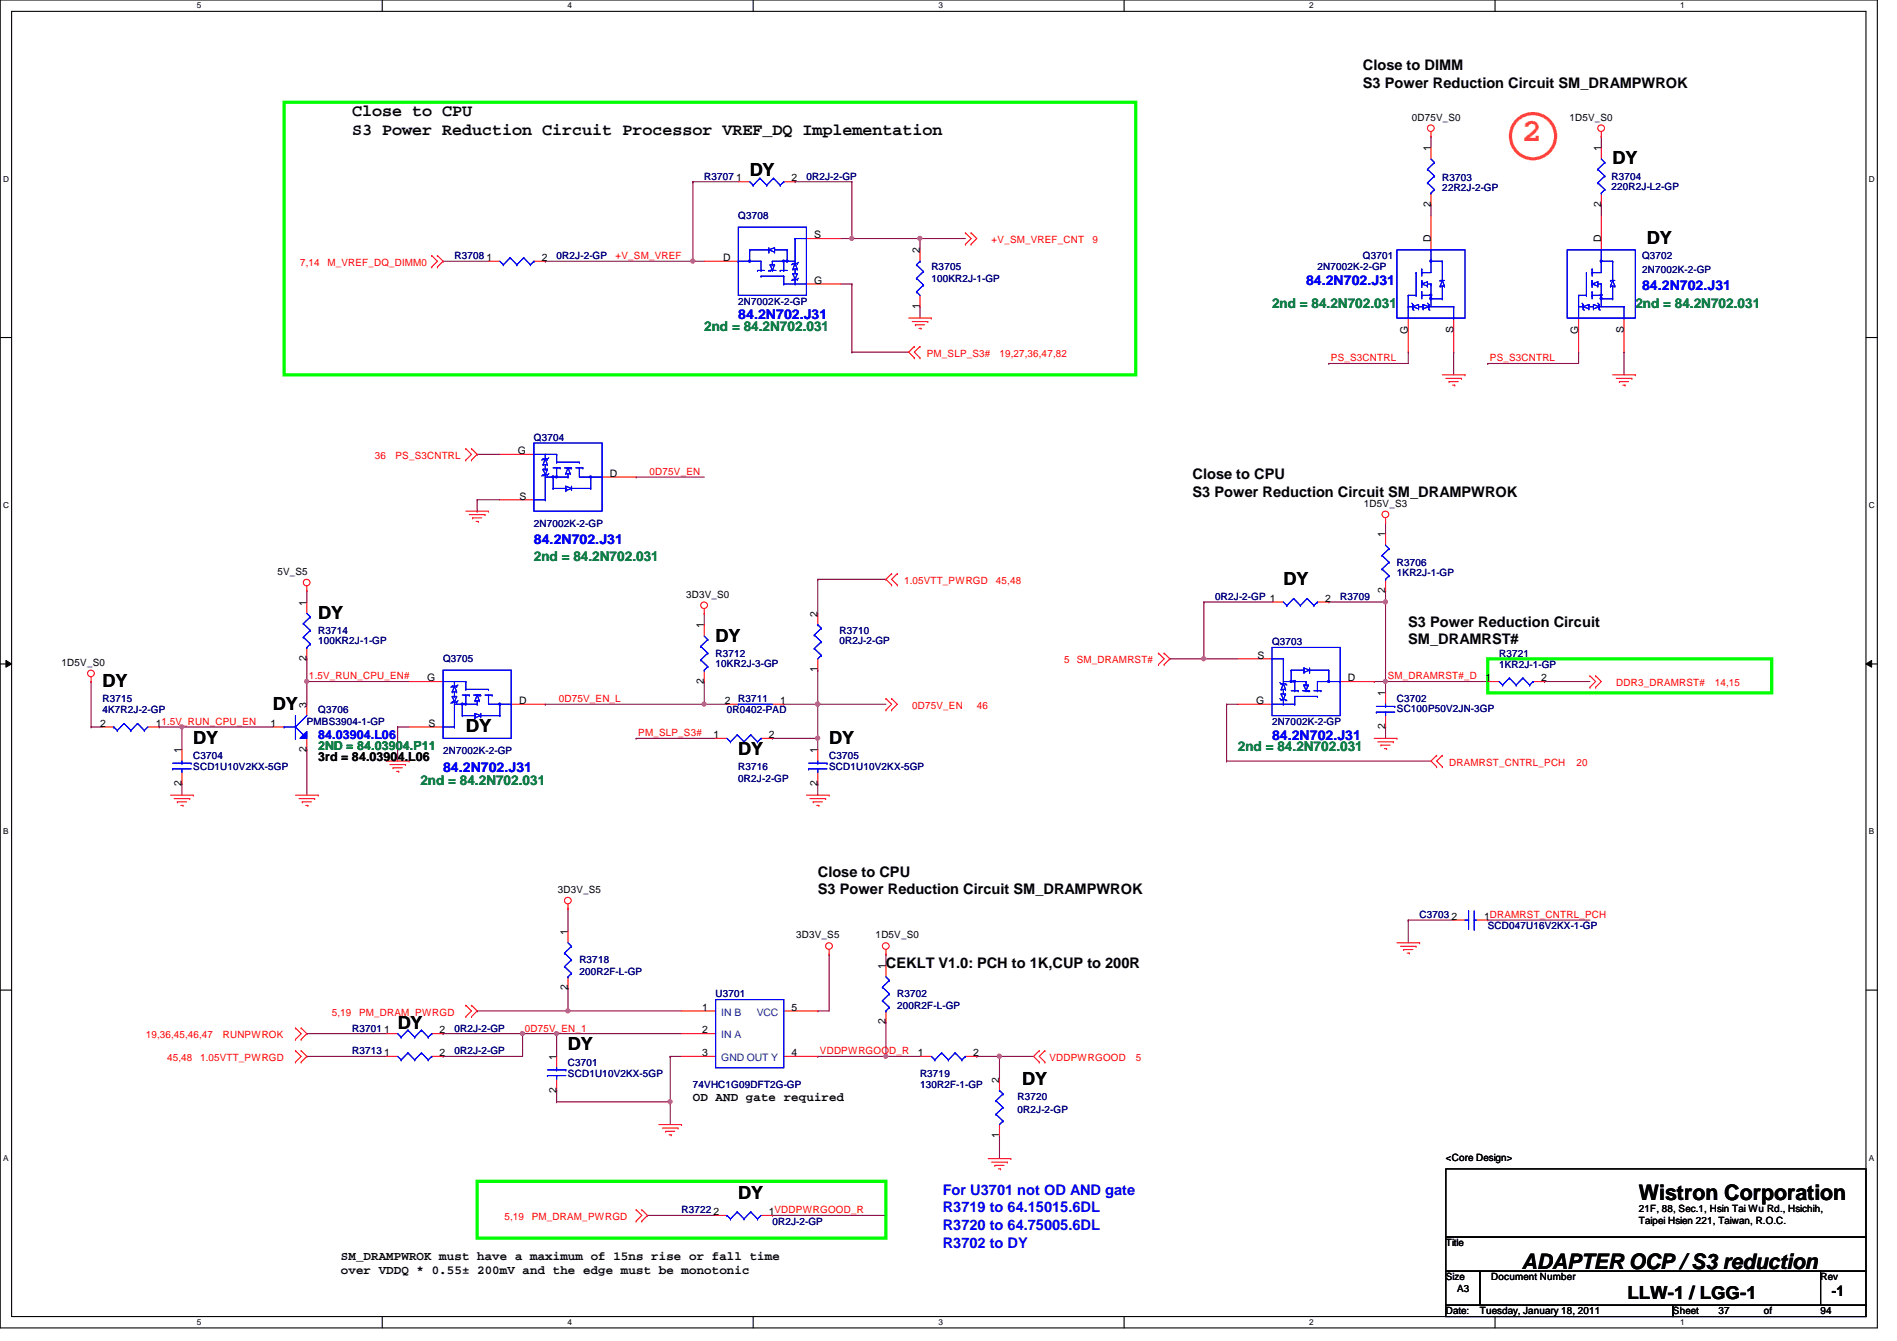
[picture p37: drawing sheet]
<svg xmlns="http://www.w3.org/2000/svg" width="297mm" height="210mm" viewBox="0 0 297 210" stroke-linecap="round" stroke-linejoin="round" font-family="sans-serif">
<defs><g id="words">
<text font-size="5.1" fill="#ff8000" x="238.3" y="22.1">2</text>
<g font-size="3.3">
<text x="256.6" y="187.9">Wistron Corporation</text>
<text x="238.3" y="198.6">ADAPTER OCP / S3 reduction</text>
</g>
<g font-size="2.8">
<text x="117.4" y="27.5">DY</text>
<text x="252.5" y="25.7">DY</text>
<text x="257.8" y="38.2">DY</text>
<text x="201" y="91.5">DY</text>
<text x="49.8" y="96.9">DY</text>
<text x="112.1" y="100.4">DY</text>
<text x="16" y="107.5">DY</text>
<text x="42.7" y="111.1">DY</text>
<text x="30.3" y="116.4">DY</text>
<text x="72.9" y="114.6">DY</text>
<text x="115.6" y="118.2">DY</text>
<text x="129.8" y="116.4">DY</text>
<text x="62.3" y="161">DY</text>
<text x="88.9" y="164.4">DY</text>
<text x="160.1" y="169.8">DY</text>
<text x="115.6" y="187.7">DY</text>
<text x="254.8" y="203.4">LLW-1 / LGG-1</text>
</g>
<g font-size="2.6">
<text x="55.2" y="18.2">Close to CPU</text>
<text x="55.2" y="21.1">S3 Power Reduction Circuit Processor VREF_DQ Implementation</text>
</g>
<g font-size="2.3">
<text x="213.4" y="11">Close to DIMM</text>
<text x="213.4" y="13.8">S3 Power Reduction Circuit SM_DRAMPWROK</text>
<text x="186.7" y="75">Close to CPU</text>
<text x="186.7" y="77.8">S3 Power Reduction Circuit SM_DRAMPWROK</text>
<text x="220.5" y="98.1">S3 Power Reduction Circuit</text>
<text x="220.5" y="100.9">SM_DRAMRST#</text>
<text x="128.1" y="137.2">Close to CPU</text>
<text x="128.1" y="140">S3 Power Reduction Circuit SM_DRAMPWROK</text>
<text x="138.7" y="151.5">CEKLT V1.0: PCH to 1K,CUP to 200R</text>
<text x="286.8" y="202.9">-1</text>
</g>
<g font-size="2.3" fill="#00f">
<text x="147.6" y="187">For U3701 not OD AND gate</text>
<text x="147.6" y="189.8">R3719 to 64.15015.6DL</text>
<text x="147.6" y="192.5">R3720 to 64.75005.6DL</text>
<text x="147.6" y="195.3">R3702 to DY</text>
</g>
<g font-size="2.1" fill="#00f">
<text x="204.5" y="44.7">84.2N702.J31</text>
<text x="257.1" y="45.4">84.2N702.J31</text>
<text x="115.6" y="50">84.2N702.J31</text>
<text x="83.6" y="85.2">84.2N702.J31</text>
<text x="199.2" y="115.8">84.2N702.J31</text>
<text x="69.4" y="120.8">84.2N702.J31</text>
</g>
<g font-size="2.1" fill="#008040">
<text x="110.3" y="51.8">2nd = 84.2N702.031</text>
<text x="199.2" y="48.2">2nd = 84.2N702.031</text>
<text x="256.1" y="48.2">2nd = 84.2N702.031</text>
<text x="83.6" y="87.9">2nd = 84.2N702.031</text>
<text x="193.8" y="117.6">2nd = 84.2N702.031</text>
<text x="65.8" y="122.9">2nd = 84.2N702.031</text>
</g>
<text font-size="1.9" fill="#00f" x="49.8" y="115.6">84.03904.L06</text>
<g font-size="1.9">
<text x="49.8" y="119.2">3rd = 84.03904.L06</text>
<text x="108.5" y="172.3">OD AND gate required</text>
<text x="53.4" y="197.2">SM_DRAMPWROK must have a maximum of 15ns rise or fall time</text>
<text x="53.4" y="199.4">over VDDQ * 0.55± 200mV and the edge must be monotonic</text>
</g>
<text font-size="1.9" fill="#008000" x="49.8" y="117.4">2ND = 84.03904.P11</text>
<g font-size="1.6">
<text x="221.1" y="18.9">0D75V_S0</text>
<text x="224" y="23.7" transform="rotate(-90 224 23.7)">1</text>
<text x="245.7" y="18.9">1D5V_S0</text>
<text x="250.7" y="23.7" transform="rotate(-90 250.7 23.7)">1</text>
<text x="115.3" y="28.4">1</text>
<text x="123.9" y="28.4">2</text>
<text x="224" y="32.3" transform="rotate(-90 224 32.3)">2</text>
<text x="250.7" y="32.3" transform="rotate(-90 250.7 32.3)">2</text>
<text x="76.2" y="40.9">1</text>
<text x="84.8" y="40.9">2</text>
<text x="113.2" y="40.9">D</text>
<text x="127.5" y="37.3">S</text>
<text x="144" y="39.7" transform="rotate(-90 144 39.7)">2</text>
<text x="224" y="37.9" transform="rotate(-90 224 37.9)">D</text>
<text x="250.7" y="37.9" transform="rotate(-90 250.7 37.9)">D</text>
<text x="127.5" y="44.4">G</text>
<text x="144" y="48.3" transform="rotate(-90 144 48.3)">1</text>
<text x="220.5" y="52.3" transform="rotate(-90 220.5 52.3)">G</text>
<text x="227.6" y="52.1" transform="rotate(-90 227.6 52.1)">S</text>
<text x="247.1" y="52.3" transform="rotate(-90 247.1 52.3)">G</text>
<text x="254.3" y="52.1" transform="rotate(-90 254.3 52.1)">S</text>
<text x="81.1" y="71.1">G</text>
<text x="95.5" y="74.6">D</text>
<text x="81.3" y="78.2">S</text>
<text x="213.6" y="79.3">1D5V_S3</text>
<text x="216.9" y="84.1" transform="rotate(-90 216.9 84.1)">1</text>
<text x="43.4" y="90">5V_S5</text>
<text x="48" y="94.8" transform="rotate(-90 48 94.8)">1</text>
<text x="107.4" y="93.6">3D3V_S0</text>
<text x="207.5" y="94.2">2</text>
<text x="216.9" y="92.8" transform="rotate(-90 216.9 92.8)">2</text>
<text x="110.2" y="98.3" transform="rotate(-90 110.2 98.3)">1</text>
<text x="128" y="96.6" transform="rotate(-90 128 96.6)">2</text>
<text x="9.6" y="104.2">1D5V_S0</text>
<text x="48" y="103.5" transform="rotate(-90 48 103.5)">2</text>
<text x="66.9" y="106.6">G</text>
<text x="110.2" y="107" transform="rotate(-90 110.2 107)">2</text>
<text x="128" y="105.2" transform="rotate(-90 128 105.2)">1</text>
<text x="196.9" y="103.1">S</text>
<text x="211.1" y="106.6">D</text>
<text x="232.6" y="106.6">1</text>
<text x="241.3" y="106.6">2</text>
<text x="15.7" y="113.7">2</text>
<text x="24.4" y="113.7">11.5V_RUN_CPU_EN</text>
<text x="42.4" y="113.7">1</text>
<text x="48" y="110.8" transform="rotate(-90 48 110.8)">3</text>
<text x="67.1" y="113.7">S</text>
<text x="81.3" y="110.2">D</text>
<text x="113.5" y="110.2">2</text>
<text x="122.2" y="110.2">1</text>
<text x="196.7" y="110.2">G</text>
<text x="216.9" y="109" transform="rotate(-90 216.9 109)">1</text>
<text x="28.4" y="117.9" transform="rotate(-90 28.4 117.9)">1</text>
<text x="48" y="117.7" transform="rotate(-90 48 117.7)">2</text>
<text x="111.7" y="115.5">1</text>
<text x="120.4" y="115.5">2</text>
<text x="128" y="117.9" transform="rotate(-90 128 117.9)">1</text>
<text x="216.9" y="114.1" transform="rotate(-90 216.9 114.1)">2</text>
<text x="28.4" y="123" transform="rotate(-90 28.4 123)">2</text>
<text x="128" y="123" transform="rotate(-90 128 123)">2</text>
<text x="87.3" y="139.8">3D3V_S5</text>
<text x="227.3" y="144">2</text>
<text x="232.4" y="144">1DRAMRST_CNTRL_PCH</text>
<text x="88.9" y="146.3" transform="rotate(-90 88.9 146.3)">1</text>
<text x="124.7" y="146.9">3D3V_S5</text>
<text x="137.1" y="146.9">1D5V_S0</text>
<text x="88.9" y="155" transform="rotate(-90 88.9 155)">2</text>
<text x="138.7" y="151.7" transform="rotate(-90 138.7 151.7)">1</text>
<text x="60.2" y="161.8">1</text>
<text x="68.8" y="161.8">2</text>
<text x="109.9" y="158.2">1</text>
<text x="109.9" y="161.8">2</text>
<text x="123.9" y="158.2">5</text>
<text x="138.7" y="160.4" transform="rotate(-90 138.7 160.4)">2</text>
<text x="60.2" y="165.3">1</text>
<text x="68.8" y="165.3">2</text>
<text x="87.1" y="165.9" transform="rotate(-90 87.1 165.9)">1</text>
<text x="109.9" y="165.3">3</text>
<text x="123.9" y="165.3">4</text>
<text x="143.7" y="165.3">1</text>
<text x="152.4" y="165.3">2</text>
<text x="87.1" y="171" transform="rotate(-90 87.1 171)">2</text>
<text x="156.5" y="169.5" transform="rotate(-90 156.5 169.5)">2</text>
<text x="156.5" y="178.1" transform="rotate(-90 156.5 178.1)">1</text>
<text x="226.4" y="181.7">&lt;Core Design&gt;</text>
<text x="111.7" y="190.2">2</text>
<text x="120.4" y="190.2">1VDDPWRGOOD_R</text>
<text x="256.6" y="189.7">21F, 88, Sec.1, Hsin Tai Wu Rd., Hsichih,</text>
<text x="256.6" y="191.6">Taipei Hsien 221, Taiwan, R.O.C.</text>
<text x="226.4" y="195.1">Title</text>
<text x="226.4" y="200.4">Size</text>
<text x="228.2" y="202.2">A3</text>
<text x="233.5" y="200.4">Document Number</text>
<text x="285.1" y="200.4">Rev</text>
<text x="226.4" y="205.7">Date:</text>
<text x="231.7" y="205.7">Tuesday, January 18, 2011</text>
<text x="262" y="205.7">Sheet</text>
<text x="269.1" y="205.7">37</text>
<text x="276.2" y="205.7">of</text>
<text x="285.1" y="205.7">94</text>
</g>
<g font-size="1.6" fill="#000080">
<text x="110.3" y="28.1">R3707</text>
<text x="126.3" y="28.1">0R2J-2-GP</text>
<text x="225.8" y="28.3">R3703</text>
<text x="225.8" y="29.9">22R2J-2-GP</text>
<text x="252.3" y="28.1">R3704</text>
<text x="252.3" y="29.7">220R2J-L2-GP</text>
<text x="115.6" y="34.3">Q3708</text>
<text x="71.2" y="40.6">R3708</text>
<text x="87.2" y="40.6">0R2J-2-GP</text>
<text x="213.4" y="40.6">Q3701</text>
<text x="257.1" y="40.6">Q3702</text>
<text x="115.6" y="47.7">2N7002K-2-GP</text>
<text x="145.8" y="42.3">R3705</text>
<text x="145.8" y="44.1">100KR2J-1-GP</text>
<text x="206.3" y="42.3">2N7002K-2-GP</text>
<text x="257.1" y="42.7">2N7002K-2-GP</text>
<text x="83.6" y="69">Q3704</text>
<text x="83.6" y="82.5">2N7002K-2-GP</text>
<text x="218.7" y="88.6">R3706</text>
<text x="190.3" y="93.9">0R2J-2-GP 1</text>
<text x="209.8" y="93.9">R3709</text>
<text x="218.7" y="90.2">1KR2J-1-GP</text>
<text x="49.8" y="99.2">R3714</text>
<text x="49.8" y="100.8">100KR2J-1-GP</text>
<text x="131.4" y="99.2">R3710</text>
<text x="131.4" y="100.8">0R2J-2-GP</text>
<text x="199.2" y="101">Q3703</text>
<text x="69.4" y="103.7">Q3705</text>
<text x="112.1" y="102.8">R3712</text>
<text x="112.1" y="104.4">10KR2J-3-GP</text>
<text x="234.7" y="102.8">R3721</text>
<text x="234.7" y="104.6">1KR2J-1-GP</text>
<text x="16" y="109.9">R3715</text>
<text x="16" y="111.7">4K7R2J-2-GP</text>
<text x="48" y="113.5">PMBS3904-1-GP</text>
<text x="49.8" y="111.7">Q3706</text>
<text x="113.8" y="111.7">0R0402-PAD</text>
<text x="115.6" y="109.9">R3711</text>
<text x="199.2" y="113.5">2N7002K-2-GP</text>
<text x="218.7" y="109.9">C3702</text>
<text x="218.7" y="111.5">SC100P50V2JN-3GP</text>
<text x="30.3" y="118.8">C3704</text>
<text x="69.4" y="118.1">2N7002K-2-GP</text>
<text x="129.8" y="118.8">C3705</text>
<text x="30.3" y="120.6">SCD1U10V2KX-5GP</text>
<text x="115.6" y="120.6">R3716</text>
<text x="115.6" y="122.3">0R2J-2-GP</text>
<text x="129.8" y="120.6">SCD1U10V2KX-5GP</text>
<text x="222.3" y="143.7">C3703</text>
<text x="233" y="145.5">SCD047U16V2KX-1-GP</text>
<text x="90.7" y="150.8">R3718</text>
<text x="90.7" y="152.6">200R2F-L-GP</text>
<text x="55.2" y="161.5">R3701</text>
<text x="71.2" y="161.5">0R2J-2-GP</text>
<text x="112.1" y="156.1">U3701</text>
<text x="140.5" y="156.1">R3702</text>
<text x="140.5" y="157.9">200R2F-L-GP</text>
<text x="55.2" y="165">R3713</text>
<text x="71.2" y="165">0R2J-2-GP</text>
<text x="88.9" y="166.8">C3701</text>
<text x="88.9" y="168.6">SCD1U10V2KX-5GP</text>
<text x="108.5" y="170.3">74VHC1G09DFT2G-GP</text>
<text x="144.1" y="168.6">R3719</text>
<text x="144.1" y="170.3">130R2F-1-GP</text>
<text x="159.3" y="172.1">R3720</text>
<text x="159.3" y="174.2">0R2J-2-GP</text>
<text x="106.7" y="189.9">R3722</text>
<text x="120.9" y="191.7">0R2J-2-GP</text>
</g>
<g font-size="1.6" fill="#f00">
<text x="47" y="41.6">7,14</text>
<text x="51.3" y="41.6">M_VREF_DQ_DIMM0</text>
<text x="96.4" y="40.6">+V_SM_VREF</text>
<text x="155.3" y="38.1">+V_SM_VREF_CNT</text>
<text x="171.1" y="38.1">9</text>
<text x="145.1" y="55.8">PM_SLP_S3#</text>
<text x="156.5" y="55.8">19,27,36,47,82</text>
<text x="208.4" y="56.6">PS_S3CNTRL</text>
<text x="233.3" y="56.6">PS_S3CNTRL</text>
<text x="58.7" y="71.8">36</text>
<text x="61.9" y="71.8">PS_S3CNTRL</text>
<text x="101.7" y="74.3">0D75V_EN</text>
<text x="141.6" y="91.4">1.05VTT_PWRGD</text>
<text x="156" y="91.4">45,48</text>
<text x="48.4" y="106.3">1.5V_RUN_CPU_EN#</text>
<text x="166.6" y="103.8">5</text>
<text x="168.6" y="103.8">SM_DRAMRST#</text>
<text x="217.3" y="106.3">SM_DRAMRST#_D</text>
<text x="253.1" y="107.4">DDR3_DRAMRST#</text>
<text x="268.5" y="107.4">14,15</text>
<text x="87.5" y="109.9">0D75V_EN_L</text>
<text x="142.8" y="111">0D75V_EN</text>
<text x="152.9" y="111">46</text>
<text x="99.9" y="115.2">PM_SLP_S3#</text>
<text x="226.9" y="119.8">DRAMRST_CNTRL_PCH</text>
<text x="246.8" y="119.8">20</text>
<text x="51.9" y="159">5,19</text>
<text x="56.2" y="159">PM_DRAM_PWRGD</text>
<text x="82.2" y="161.5">0D75V_EN_1</text>
<text x="22.8" y="162.5">19,36,45,46,47</text>
<text x="26.2" y="166.1">45,48</text>
<text x="31.3" y="166.1">1.05VTT_PWRGD</text>
<text x="34.9" y="162.5">RUNPWROK</text>
<text x="128.4" y="165">VDDPWRGOOD_R</text>
<text x="164.3" y="166.1">VDDPWRGOOD</text>
<text x="177.8" y="166.1">5</text>
<text x="79" y="191">5,19</text>
<text x="83.3" y="191">PM_DRAM_PWRGD</text>
</g>
<g font-size="1.6" fill="#004080">
<text x="112.9" y="159">IN B</text>
<text x="118.5" y="159">VCC</text>
<text x="112.9" y="162.5">IN A</text>
<text x="112.9" y="166.1">GND OUT Y</text>
</g>
<g font-size="1.3">
<text x="30.8" y="1.3">5</text>
<text x="88.9" y="1.3">4</text>
<text x="146.9" y="1.3">3</text>
<text x="205" y="1.3">2</text>
<text x="263.1" y="1.3">1</text>
<text x=".5" y="28.4">D</text>
<text x="292.6" y="28.4">D</text>
<text x=".5" y="79.5">C</text>
<text x="292.6" y="79.5">C</text>
<text x=".5" y="130.6">B</text>
<text x="292.6" y="130.6">B</text>
<text x=".5" y="181.7">A</text>
<text x="292.6" y="181.7">A</text>
<text x="30.8" y="207.4">5</text>
<text x="88.9" y="207.4">4</text>
<text x="146.9" y="207.4">3</text>
<text x="205" y="207.4">2</text>
<text x="263.1" y="207.4">1</text>
</g>
</g></defs>
<path d="M0 0h294v207.9h-294zM1.8 1.8h290.4v204.3h-290.4z" fill="none" stroke="#000" stroke-width=".17"/>
<g fill="#fff">
<path d="M30.8 .2h.7v1.4h-.7z"/>
<path d="M30.8 206.2h.7v1.4h-.7z"/>
</g>
<path d="M59.9 0v1.8M59.9 206.1v1.8" fill="none" stroke="#000" stroke-width=".17"/>
<g fill="#fff">
<path d="M88.9 .2h.6v1.4h-.6z"/>
<path d="M88.9 206.2h.6v1.4h-.6z"/>
</g>
<path d="M117.9 0v1.8M117.9 206.1v1.8" fill="none" stroke="#000" stroke-width=".17"/>
<g fill="#fff">
<path d="M146.9 .2h.7v1.4h-.7z"/>
<path d="M146.9 206.2h.7v1.4h-.7z"/>
</g>
<path d="M176 0v1.8M176 206.1v1.8" fill="none" stroke="#000" stroke-width=".17"/>
<g fill="#fff">
<path d="M205 .2h.7v1.4h-.7z"/>
<path d="M205 206.2h.7v1.4h-.7z"/>
</g>
<path d="M234.1 0v1.8M234.1 206.1v1.8" fill="none" stroke="#000" stroke-width=".17"/>
<g fill="#fff">
<path d="M263.1 .2h.7v1.4h-.7z"/>
<path d="M263.1 206.2h.7v1.4h-.7z"/>
<path d="M.5 27.3h.9v1.4h-.9z"/>
<path d="M292.6 27.3h.9v1.4h-.9z"/>
<path d="M.5 78.4h.9v1.4h-.9z"/>
<path d="M292.6 78.4h.9v1.4h-.9z"/>
</g>
<path d="M0 52.8h1.8M292.2 52.8h1.8" fill="none" stroke="#000" stroke-width=".17"/>
<g fill="#fff">
<path d="M.5 129.5h.8v1.4h-.8z"/>
<path d="M292.6 129.5h.9v1.4h-.9z"/>
</g>
<path d="M0 103.9h1.8M292.2 103.9h1.8" fill="none" stroke="#000" stroke-width=".17"/>
<path d="M.9 103.4l.9 .5-.9 .5zM292.2 103.9l.9-.5v1z" fill="#000"/>
<path d="M.9 103.4l.9 .5-.9 .5zM292.2 103.9l.9-.5v1z" fill="none" stroke="#000" stroke-width=".16"/>
<g fill="#fff">
<path d="M.5 180.5h.8v1.4h-.8z"/>
<path d="M292.6 180.5h.9v1.4h-.9z"/>
</g>
<path d="M0 155h1.8M292.2 155h1.8" fill="none" stroke="#000" stroke-width=".17"/>
<g fill="none" stroke="#800040" stroke-width=".17">
<path d="M224.1 21.3h.1M224.1 21.3v1.8M250.7 21.3h.1M250.7 21.3v1.8M208.1 56.9h.1M220.5 55.1h.1M220.5 55.1v1.8h-12.4M227.6 55.1h.1M227.6 55.1v3.6M233 56.9h.1M247.2 55.1h.1M247.2 55.1v1.8h-14.2"/>
<path d="M254.3 55.1h.1M254.3 55.1v3.6M110.3 110.2h.1M110.3 110.2h3.5"/>
</g>
<circle cx="110.3" cy="110.2" r=".32" fill="#f0f"/>
<circle cx="110.3" cy="110.2" r=".32" fill="none" stroke="#f0f" stroke-width=".17"/>
<path d="M85.4 110.2h.1M85.4 110.2h24.9M122.7 110.2h.1M122.7 110.2h16M128.1 110.2h.1" fill="none" stroke="#800040" stroke-width=".17"/>
<circle cx="128" cy="110.2" r=".32" fill="#f0f"/>
<circle cx="128" cy="110.2" r=".32" fill="none" stroke="#f0f" stroke-width=".17"/>
<path d="M48 92.5h.1M48 92.5v1.7M48 106.7h.1M48 103.1h.1M48 106.7h16M48 103.1v3.6M28.5 122.7h.1M28.5 122.7v1.8" fill="none" stroke="#800040" stroke-width=".17"/>
<circle cx="48" cy="106.7" r=".32" fill="#f0f"/>
<circle cx="48" cy="106.7" r=".32" fill="none" stroke="#f0f" stroke-width=".17"/>
<g fill="none" stroke="#800040" stroke-width=".17">
<path d="M110.3 96h.1M110.3 96v1.8M14.3 113.8h.1M14.3 106.7h.1M14.3 113.8h1.7M14.3 106.7v7.1M28.5 113.8h.1M28.5 113.8h14.2M48 117.3h.1M48 106.7h.1M48 106.7v3.5M48 117.3v7.2"/>
<path d="M62.3 113.8h.1M62.3 113.8v5.3"/>
</g>
<circle cx="28.5" cy="113.8" r=".32" fill="#f0f"/>
<circle cx="28.5" cy="113.8" r=".32" fill="none" stroke="#f0f" stroke-width=".17"/>
<path d="M62.3 113.8h.1M62.3 113.8h1.7M110.3 106.7h.1M110.3 106.7v3.5M128.1 110.2h.1M128.1 110.2v5.4" fill="none" stroke="#800040" stroke-width=".17"/>
<circle cx="128" cy="110.2" r=".32" fill="#f0f"/>
<circle cx="128" cy="110.2" r=".32" fill="none" stroke="#f0f" stroke-width=".17"/>
<g fill="none" stroke="#800040" stroke-width=".17">
<path d="M128.1 90.7h.1M128.1 90.7v5.3M128.1 90.7h10.6M138.7 90.7h.1M24.9 113.8h.1M24.9 113.8h3.6M28.5 113.8h.1M28.5 113.8v3.5M99.6 115.6h.1M99.6 115.6h12.5M120.9 115.6h.1M120.9 115.6h7.2"/>
<path d="M128.1 104.9h.1M128.1 115.6h.1M128.1 104.9v5.3M128.1 115.6v1.7M128.1 122.7h.1M128.1 122.7v1.8"/>
</g>
<circle cx="128" cy="115.5" r=".32" fill="#f0f"/>
<circle cx="128" cy="115.5" r=".32" fill="none" stroke="#f0f" stroke-width=".17"/>
<g fill="none" stroke="#800040" stroke-width=".17">
<path d="M188.5 94.2h.1M188.5 94.2v8.9h-5.3M188.5 94.2h10.7M217 92.5h.1M217 94.2h.1M217 92.5v16M183.2 103.1h.1M192.1 119.1h.1M192.1 110.2h.1M192.1 119.1h32M192.1 110.2v8.9M217 113.8h.1"/>
<path d="M217 106.7h.1M217 113.8v1.8"/>
</g>
<circle cx="216.9" cy="106.7" r=".32" fill="#f0f"/>
<circle cx="216.9" cy="106.7" r=".32" fill="none" stroke="#f0f" stroke-width=".17"/>
<circle cx="216.9" cy="94.2" r=".32" fill="#f0f"/>
<circle cx="216.9" cy="94.2" r=".32" fill="none" stroke="#f0f" stroke-width=".17"/>
<g fill="none" stroke="#800040" stroke-width=".17">
<path d="M124.5 28.4h.1M124.5 28.4h8.9M133.4 28.4h.1M133.4 28.4v8.9M131.6 44.4h1.8M133.4 44.4h.1M133.4 55.1h.1M133.4 55.1h8.9M133.4 44.4v10.7M208.1 94.2h.1M208.1 94.2h8.9M217 81.8h.1"/>
<path d="M217 81.8v1.8M215.2 106.7h.1M215.2 106.7h1.8M220.5 144h.1M220.5 144v3.6M220.5 144h7.1M233 144h.1M233 144h16"/>
</g>
<circle cx="133.4" cy="37.3" r=".32" fill="#f0f"/>
<circle cx="133.4" cy="37.3" r=".32" fill="none" stroke="#f0f" stroke-width=".17"/>
<path d="M85.4 40.9h.1M85.4 40.9h23.1" fill="none" stroke="#800040" stroke-width=".17"/>
<circle cx="108.5" cy="40.9" r=".32" fill="#f0f"/>
<circle cx="108.5" cy="40.9" r=".32" fill="none" stroke="#f0f" stroke-width=".17"/>
<g fill="none" stroke="#800040" stroke-width=".17">
<path d="M108.5 28.4h.1M108.5 28.4v12.5M108.5 28.4h7.1M133.4 37.3h.1M133.4 37.3h17.8M144.1 37.3h.1M144.1 37.3v1.8M69.4 40.9h.1M69.4 40.9h7.1M108.5 40.9h.1M108.5 40.9h1.8M144.1 48h.1"/>
<path d="M144.1 48v1.8"/>
</g>
<circle cx="144" cy="37.3" r=".32" fill="#f0f"/>
<circle cx="144" cy="37.3" r=".32" fill="none" stroke="#f0f" stroke-width=".17"/>
<path d="M131.6 37.3h1.8M133.4 37.3h.1M74.7 158.2h.1M88.9 142.2h.1M88.9 154.7h.1M88.9 154.7v3.5h-14.2M88.9 142.2v3.6M156.5 165.4h.1M156.5 165.4v3.5" fill="none" stroke="#800040" stroke-width=".17"/>
<circle cx="156.5" cy="165.3" r=".32" fill="#f0f"/>
<circle cx="156.5" cy="165.3" r=".32" fill="none" stroke="#f0f" stroke-width=".17"/>
<path d="M88.9 158.2h.1M88.9 158.2h17.8M138.7 160h.1M138.7 160v5.4M156.5 165.4h.1M156.5 165.4h5.3" fill="none" stroke="#800040" stroke-width=".17"/>
<circle cx="88.9" cy="158.2" r=".32" fill="#f0f"/>
<circle cx="88.9" cy="158.2" r=".32" fill="none" stroke="#f0f" stroke-width=".17"/>
<path d="M138.7 149.4h.1M138.7 149.4v1.7M104.9 165.4h.1M104.9 172.5h.1M104.9 165.4h1.8M104.9 172.5v3.5" fill="none" stroke="#800040" stroke-width=".17"/>
<circle cx="104.9" cy="172.4" r=".32" fill="#f0f"/>
<circle cx="104.9" cy="172.4" r=".32" fill="none" stroke="#f0f" stroke-width=".17"/>
<path d="M128.1 158.2h.1M129.8 149.4h.1M129.8 149.4v8.8h-1.7M87.2 161.8h.1M87.2 161.8h19.5" fill="none" stroke="#800040" stroke-width=".17"/>
<circle cx="87.1" cy="161.8" r=".32" fill="#f0f"/>
<circle cx="87.1" cy="161.8" r=".32" fill="none" stroke="#f0f" stroke-width=".17"/>
<path d="M48 161.8h.1M48 161.8h12.5M81.8 161.8h.1M81.8 161.8h5.4M87.2 161.8h.1M87.2 161.8v3.6" fill="none" stroke="#800040" stroke-width=".17"/>
<circle cx="81.8" cy="161.8" r=".32" fill="#f0f"/>
<circle cx="81.8" cy="161.8" r=".32" fill="none" stroke="#f0f" stroke-width=".17"/>
<path d="M87.2 170.7h.1M87.2 172.5h.1M87.2 170.7v1.8M104.9 165.4h.1M104.9 165.4v7.1h-17.7M128.1 165.4h.1M128.1 165.4h16M138.7 165.4h.1M152.9 165.4h.1M152.9 165.4h3.6" fill="none" stroke="#800040" stroke-width=".17"/>
<circle cx="138.7" cy="165.3" r=".32" fill="#f0f"/>
<circle cx="138.7" cy="165.3" r=".32" fill="none" stroke="#f0f" stroke-width=".17"/>
<g fill="none" stroke="#800040" stroke-width=".17">
<path d="M224.1 32h.1M224.1 32v1.8M250.7 32h.1M250.7 32v1.8M188.5 103.1h.1M188.5 103.1h5.3M217 106.7h.1M217 106.7h16M241.8 106.7h.1M241.8 106.7h7.2M156.5 177.8h.1M156.5 177.8v3.6"/>
<path d="M101.4 190.2h.1M101.4 190.2h10.7M120.9 190.2h.1M120.9 190.2h17.8"/>
</g>
<circle cx="188.5" cy="103.1" r=".32" fill="#f0f"/>
<circle cx="188.5" cy="103.1" r=".32" fill="none" stroke="#f0f" stroke-width=".17"/>
<g fill="none" stroke="#800040" stroke-width=".17">
<path d="M74.7 71.1h.1M74.7 78.2h.1M74.7 71.1h3.6M74.7 78.2h3.6M74.7 78.2v1.8M99.6 74.7h.1M99.6 74.7h10.7M74.7 80h.1M192.1 110.2h.1M192.1 110.2h1.7M48 165.4h.1M48 165.4h12.5"/>
<path d="M69.4 165.4h.1M69.4 161.8h.1M69.4 161.8h12.4M81.8 161.8h.1M81.8 161.8v3.6h-12.4"/>
</g>
<g fill="none" stroke="#f00" stroke-width=".17">
<path d="M151.2 36.4h.1M151.2 38.2h.1M151.2 36.4l.9 .9-.9 .9M152.1 36.4h.1M152.1 38.2h.1M152.1 36.4l.8 .9-.8 .9M224.1 21.3h.1M224.1 20.6v.7M250.7 21.3h.1M250.7 20.6v.7M67.6 41.8h.1M67.6 40h.1"/>
<path d="M67.6 40l.9 .9-.9 .9M68.5 40h.1M68.5 41.8h.1M68.5 40l.9 .9-.9 .9M142.3 49.8h3.5M142.8 50.3h2.5M143.2 54.2h.1M143.2 56h.1M143.2 54.2l-.9 .9 .9 .9M143.3 50.8h.1M143.3 50.8h1.5M143.9 51.4h.3"/>
<path d="M144.1 56h.1M144.1 54.2h.1M144.1 54.2l-.9 .9 .9 .9M144.2 51.4h.1M145.3 50.3h.1M145.8 49.8h.1M225.8 58.7h3.6M226.4 59.2h2.5M226.9 59.7h.1M226.9 59.7h1.4M228.9 59.2h.1M229.4 58.7h.1"/>
<path d="M252.5 58.7h3.6M253.1 59.2h2.4M253.6 59.7h.1M253.6 59.7h1.4M255.5 59.2h.1M256.1 58.7h.1M72.9 72h.1M72.9 70.2h.1M72.9 70.2l.9 .9-.9 .9M73.8 70.2h.1M73.8 72h.1M73.8 70.2l.9 .9-.9 .9"/>
<path d="M78.3 71.1h5.3M78.3 78.2h5.3M94.3 74.7h5.3M227.5 60.3h.3M227.8 60.3h.1M254.1 60.3h.4M254.5 60.3h.1M48 92.5h.1M48 91.7v.8M72.9 80h3.6M73.5 80.6h2.4M74 81.1h.1"/>
<path d="M74 81.1h1.4M74.5 81.6h.4M74.9 81.6h.1M75.9 80.6h.1M76.5 80h.1M110.3 96h.1M110.3 95.3v.7M139.6 89.8h.1M139.6 91.6h.1M139.6 89.8l-.9 .9 .9 .9M140.5 91.6h.1M140.5 89.8h.1"/>
<path d="M140.5 89.8l-.9 .9 .9 .9M217 81.8h.1M217 81.1v.7M14.3 106.7h.1M14.3 106v.7M60.5 119.1h3.5M61 119.7h2.5M63.5 119.7h.1M64 119.1h.1M138.7 109.3h.1M138.7 111.1h.1M138.7 109.3l.9 .9-.9 .9"/>
<path d="M139.6 109.3h.1M139.6 111.1h.1M139.6 109.3l.9 .9-.9 .9M181.4 104h.1M181.4 102.2h.1M181.4 102.2l.9 .9-.9 .9M182.3 102.2h.1M182.3 104h.1M182.3 102.2l.9 .9-.9 .9M215.2 115.6h3.5M215.7 116.1h2.5M216.2 116.6h.1"/>
<path d="M216.2 116.6h1.5M216.8 117.2h.3M217 108.5v1.7M217 112v1.8M217.1 117.2h.1M218.2 116.1h.1M218.7 115.6h.1M225 118.2h.1M225 118.2l-.9 .9 .9 .9M225.8 118.2h.1M225.8 118.2l-.8 .9 .8 .9M233 106.7h1.7"/>
<path d="M240.1 106.7h1.7M249 105.8h.1M249 107.6h.1M249 105.8l.8 .9-.8 .9M249.8 105.8h.1M249.8 107.6h.1M249.8 105.8l.9 .9-.9 .9M26.7 124.5h3.6M27.3 125h2.4M27.8 125.5h.1M27.8 125.5h1.4M28.3 126.1h.4"/>
<path d="M28.7 126.1h.1M29.7 125h.1M30.3 124.5h.1M46.3 124.5h3.5M46.8 125h2.5M47.3 125.5h.1M47.3 125.5h1.5M47.9 126.1h.3M48.2 126.1h.1M49.3 125h.1M49.8 124.5h.1M61.5 120.2h.1"/>
<path d="M61.5 120.2h1.5M62.1 120.7h.3M62.4 120.7h.1M126.3 124.5h3.5M126.8 125h2.5M127.3 125.5h.1M127.3 125.5h1.5M127.9 126.1h.3M128.2 126.1h.1M129.3 125h.1M129.8 124.5h.1M225 120h.1"/>
<path d="M225.8 120h.1M72.9 159.1h.1M72.9 157.4h.1M72.9 157.4l.9 .8-.9 .9M73.8 157.4h.1M73.8 159.1h.1M73.8 157.4l.9 .8-.9 .9M88.9 142.2h.1M88.9 141.5v.7M129.8 149.4h.1M129.8 148.6v.8M138.7 149.4h.1"/>
<path d="M138.7 148.6v.8M218.7 147.6h3.6M219.3 148.1h2.4M219.8 148.6h.1M219.8 148.6h1.4M220.3 149.2h.4M220.7 149.2h.1M221.7 148.1h.1M222.3 147.6h.1M46.3 162.7h.1M46.3 160.9h.1M46.3 166.2h.1"/>
<path d="M46.3 164.5h.1M46.3 160.9l.9 .9-.9 .9M46.3 164.5l.9 .9-.9 .8M47.2 160.9h.1M47.2 162.7h.1M47.2 164.5h.1M47.2 166.2h.1M47.2 160.9l.8 .9-.8 .9M47.2 164.5l.8 .9-.8 .8M103.2 176h3.5M103.7 176.6h2.5M104.2 177.1h.1"/>
<path d="M104.2 177.1h1.5M104.8 177.6h.3M105.1 177.6h.1M106.2 176.6h.1M106.7 176h.1M162.7 164.5h.1M162.7 166.2h.1M162.7 164.5l-.9 .9 .9 .8M163.6 166.2h.1M163.6 164.5h.1M163.6 164.5l-.9 .9 .9 .8M99.6 191.1h.1"/>
<path d="M99.6 189.4h.1M99.6 189.4l.9 .8-.9 .9M100.5 189.4h.1M100.5 191.1h.1M100.5 189.4l.9 .8-.9 .9M154.7 181.4h3.6M155.3 181.9h2.4M155.8 182.4h.1M155.8 182.4h1.4M156.3 183h.4M156.7 183h.1M157.7 181.9h.1"/>
<path d="M158.3 181.4h.1"/>
<circle cx="224.1" cy="20.1" r=".52"/>
<circle cx="250.7" cy="20.1" r=".52"/>
<circle cx="48" cy="91.2" r=".52"/>
<circle cx="110.3" cy="94.7" r=".52"/>
<circle cx="216.9" cy="80.5" r=".52"/>
<circle cx="14.2" cy="105.4" r=".52"/>
<circle cx="88.9" cy="141" r=".52"/>
<circle cx="129.8" cy="148.1" r=".52"/>
<circle cx="138.7" cy="148.1" r=".52"/>
</g>
<path d="M226.4 183h65.8v10.6h-65.8zM226.4 193.6h65.8v5.4h-65.8zM226.4 199h5.3v5.3h-5.3zM231.7 199h53.4v5.3h-53.4zM285.1 199h7.1v5.3h-7.1zM226.4 204.3h35.6v1.8h-35.6zM262 204.3h30.2v1.8h-30.2z" fill="none" stroke="#000" stroke-width=".17"/>
<circle cx="240" cy="21.3" r="3.5" fill="none" stroke="#ff8000" stroke-width=".51"/>
<path d="M44.5 16h133.3v42.7h-133.3zM233 103.1h44.4v5.4h-44.4zM74.7 184.9h64v8.9h-64z" fill="none" stroke="#0f0" stroke-width=".51"/>
<g fill="none" stroke="#00f" stroke-width=".17">
<path d="M83.6 78.2h.1M83.6 71.1h3.6M83.6 78.2h1.8M85 71.8h.1M85 72.7h.1M85 73.4h.1M85 74.3h.1M85 71.8h.7M85 71.8l-.2 .2M85 72.7h.7M85 73.4l.4 .9M85 73.4h.7"/>
<path d="M85 74.3l-.2 .2M85 74.3h.7M85.4 71.1h.1M85.4 71.8h.1M85.4 74.3h.1M85.4 73.4h.1M85.4 78.2h.1M85.4 71.1v.7M85.4 72.7v.7M85.4 74.3v3.9M85.4 71.8l-.4 .9M85.4 71.8l.3 .9"/>
<path d="M85.4 74.7h3.5M85.7 71.8h.1M85.7 72.7h.1M85.7 73.4h.1M85.7 74.3h.1M85.7 73.4l-.3 .9M85.9 71.7l-.2 .1M85.9 74.1l-.2 .2M87.2 71.1h.1M87.2 72.3h.1M87.2 71.1v1.2M87.2 72.3h3.5"/>
<path d="M88.9 74.7h.1M90.7 72.3h.1M215.5 111.5h.1M215.5 110.6h2.9M215.5 111.5h2.9M217 110.6h.1M217 111.5h.1M217 110.2v.4M217 111.5v.5M218.4 110.6h.1M234.7 106.7l.6 .5M235.3 107.2h.1"/>
<path d="M236.3 106.1h.1M236.3 106.1l-1 1.1M236.3 106.1l1.1 1.1M237.4 107.2h.1M238.5 106.1h.1M238.5 106.1l-1.1 1.1M238.5 106.1l1 1.1M239.5 107.2h.1M240.1 106.7h.1M240.1 106.7l-.6 .5"/>
</g>
<path d="M87 74.5h.2v.3h-.2z" fill-rule="evenodd" fill="#00f"/>
<path d="M86.6 73.2h1.1M87 74.5h.2v.3h-.2zM87.2 73.2h.1M87.2 73.2v1.5M87.7 73.2h.1" fill="none" stroke="#00f" stroke-width=".17"/>
<path d="M86.5 74.5h.2v.3h-.2z" fill-rule="evenodd" fill="#00f"/>
<g fill="none" stroke="#00f" stroke-width=".17">
<path d="M86.5 74.5h.2v.3h-.2zM86.6 76.5h.1M86.6 74.8v1.7M86.6 76.5h2M88.4 73.2h1.1M88.6 74.1h.1M88.6 76.5h.1M88.6 76.8h.1M88.6 76.1h.1M88.6 76.1v.7M88.6 76.1l.9 .4M88.9 74.1h.1"/>
<path d="M88.9 73.2h.1M88.9 74.1v.6M88.9 73.2l.4 .9M88.9 73.2l-.3 .9M89.3 73.2h.1M89.5 73.2h.1M89.5 76.5h.1M89.5 76.1h.1M89.5 76.5h3M89.5 76.5l-.9 .3M89.5 76.1v.7M90.2 73.2h1.1"/>
<path d="M90.7 73.2h.1M90.7 73.2v1.5h3.6M91.3 73.2h.1M92.5 76.5h.1M92.5 74.7h.1M92.5 74.7v1.8M94.3 74.7h.1"/>
</g>
<path d="M92.4 74.5h.2v.3h-.2z" fill-rule="evenodd" fill="#00f"/>
<g fill="none" stroke="#00f" stroke-width=".17">
<path d="M83.6 69.3h10.7v10.7h-10.7zM83.6 78.2h.1M83.6 71.1h3.6M83.6 78.2h1.8M85 71.8h.1M85 72.7h.1M85 73.4h.1M85 74.3h.1M85 71.8h.7M85 71.8l-.2 .2M85 72.7h.7M85 73.4l.4 .9"/>
<path d="M85 73.4h.7M85 74.3l-.2 .2M85 74.3h.7M85.4 71.1h.1M85.4 71.8h.1M85.4 74.3h.1M85.4 73.4h.1M85.4 78.2h.1M85.4 71.1v.7M85.4 72.7v.7M85.4 74.3v3.9M85.4 71.8l-.4 .9"/>
<path d="M85.4 71.8l.3 .9M85.4 74.7h3.5M85.7 71.8h.1M85.7 72.7h.1M85.7 73.4h.1M85.7 74.3h.1M85.7 73.4l-.3 .9M85.9 71.7l-.2 .1M85.9 74.1l-.2 .2M87.2 71.1h.1M87.2 72.3h.1M87.2 71.1v1.2"/>
<path d="M87.2 72.3h3.5M88.6 74.1h.7M88.9 74.7h.1M89.3 74.1h.1M90.7 72.3h.1M92.4 74.5h.2v.3h-.2z"/>
</g>
<path d="M87 74.5h.2v.3h-.2z" fill-rule="evenodd" fill="#00f"/>
<path d="M86.6 73.2h1.1M87 74.5h.2v.3h-.2zM87.2 73.2h.1M87.2 73.2v1.5M87.7 73.2h.1" fill="none" stroke="#00f" stroke-width=".17"/>
<path d="M86.5 74.5h.2v.3h-.2z" fill-rule="evenodd" fill="#00f"/>
<g fill="none" stroke="#00f" stroke-width=".17">
<path d="M86.5 74.5h.2v.3h-.2zM86.6 76.5h.1M86.6 74.8v1.7M86.6 76.5h2M88.4 73.2h1.1M88.6 74.1h.1M88.6 76.5h.1M88.6 76.8h.1M88.6 76.1h.1M88.6 76.1v.7M88.6 76.1l.9 .4M88.9 74.1h.1"/>
<path d="M88.9 73.2h.1M88.9 74.1v.6M88.9 73.2l.4 .9M88.9 73.2l-.3 .9M89.3 73.2h.1M89.5 73.2h.1M89.5 76.5h.1M89.5 76.1h.1M89.5 76.5h3M89.5 76.5l-.9 .3M89.5 76.1v.7M90.2 73.2h1.1"/>
<path d="M90.7 73.2h.1M90.7 73.2v1.5h3.6M91.3 73.2h.1M92.5 76.5h.1M92.5 74.7h.1M92.5 74.7v1.8M94.3 74.7h.1"/>
</g>
<path d="M92.4 74.5h.2v.3h-.2z" fill-rule="evenodd" fill="#00f"/>
<g fill="none" stroke="#00f" stroke-width=".17">
<path d="M83.6 69.3h10.7v10.7h-10.7zM88.6 74.1h.7M89.3 74.1h.1M92.4 74.5h.2v.3h-.2zM69.4 113.8h.1M69.4 106.7h3.5M69.4 113.8h1.8M70.8 107.4h.1M70.8 108.3h.1M70.8 109h.1M70.8 109.9h.1M70.8 107.4h.7"/>
<path d="M70.8 107.4l-.2 .2M70.8 108.3h.7M70.8 109l.4 .9M70.8 109h.7M70.8 109.9l-.2 .2M70.8 109.9h.7M71.2 106.7h.1M71.2 107.4h.1M71.2 109.9h.1M71.2 109h.1M71.2 113.8h.1M71.2 106.7v.7"/>
<path d="M71.2 108.3v.7M71.2 109.9v3.9M71.2 107.4l-.4 .9M71.2 107.4l.3 .9M71.2 110.2h3.5M71.5 107.4h.1M71.5 108.3h.1M71.5 109h.1M71.5 109.9h.1M71.5 109l-.3 .9M71.7 107.2l-.2 .2M71.7 109.7l-.2 .2"/>
<path d="M72.9 106.7h.1M72.9 107.9h.1M72.9 106.7v1.2M72.9 107.9h3.6M74.7 110.2h.1M76.5 107.9h.1M126.6 119.5h2.9M128.1 119.5h.1M128.1 119.1v.4M129.5 119.5h.1M126.6 120.4h.1M126.6 120.4h2.9"/>
<path d="M128.1 120.4h.1M128.1 120.4v.5"/>
</g>
<path d="M64 106.7h5.4M64 113.8h5.4M80 110.2h5.4M128.1 117.3v1.8M128.1 120.9v1.8" fill="none" stroke="#f00" stroke-width=".17"/>
<path d="M72.8 110.1h.2v.2h-.2z" fill-rule="evenodd" fill="#00f"/>
<path d="M72.4 108.8h1.1M72.8 110.1h.2v.2h-.2zM72.9 108.8h.1M72.9 108.8v1.4M73.5 108.8h.1" fill="none" stroke="#00f" stroke-width=".17"/>
<path d="M72.3 110.1h.2v.2h-.2z" fill-rule="evenodd" fill="#00f"/>
<g fill="none" stroke="#00f" stroke-width=".17">
<path d="M72.3 110.1h.2v.2h-.2zM72.4 112h.1M72.4 110.4v1.6M72.4 112h2M74.2 108.8h1.1M74.4 109.7h.1M74.4 112h.1M74.4 112.4h.1M74.4 111.7h.1M74.4 111.7v.7M74.4 111.7l.9 .3M74.7 109.7h.1"/>
<path d="M74.7 108.8h.1M74.7 109.7v.5M74.7 108.8l.4 .9M74.7 108.8l-.3 .9M75.1 108.8h.1M75.3 108.8h.1M75.3 112h.1M75.3 111.7h.1M75.3 112h3M75.3 112l-.9 .4M75.3 111.7v.7M75.9 108.8h1.1"/>
<path d="M76.5 108.8h.1M76.5 108.8v1.4h3.5M77 108.8h.1M78.3 112h.1M78.3 110.2h.1M78.3 110.2v1.8M80 110.2h.1"/>
</g>
<path d="M78.1 110.1h.2v.2h-.2z" fill-rule="evenodd" fill="#00f"/>
<g fill="none" stroke="#00f" stroke-width=".17">
<path d="M69.4 104.9h10.6v10.7h-10.6zM69.4 113.8h.1M69.4 106.7h3.5M69.4 113.8h1.8M70.8 107.4h.1M70.8 108.3h.1M70.8 109h.1M70.8 109.9h.1M70.8 107.4h.7M70.8 107.4l-.2 .2M70.8 108.3h.7M70.8 109l.4 .9"/>
<path d="M70.8 109h.7M70.8 109.9l-.2 .2M70.8 109.9h.7M71.2 106.7h.1M71.2 107.4h.1M71.2 109.9h.1M71.2 109h.1M71.2 113.8h.1M71.2 106.7v.7M71.2 108.3v.7M71.2 109.9v3.9M71.2 107.4l-.4 .9"/>
<path d="M71.2 107.4l.3 .9M71.2 110.2h3.5M71.5 107.4h.1M71.5 108.3h.1M71.5 109h.1M71.5 109.9h.1M71.5 109l-.3 .9M71.7 107.2l-.2 .2M71.7 109.7l-.2 .2M72.9 106.7h.1M72.9 107.9h.1M72.9 106.7v1.2"/>
<path d="M72.9 107.9h3.6M74.4 109.7h.7M74.7 110.2h.1M75.1 109.7h.1M76.5 107.9h.1M78.1 110.1h.2v.2h-.2z"/>
</g>
<path d="M72.8 110.1h.2v.2h-.2z" fill-rule="evenodd" fill="#00f"/>
<path d="M72.4 108.8h1.1M72.8 110.1h.2v.2h-.2zM72.9 108.8h.1M72.9 108.8v1.4M73.5 108.8h.1" fill="none" stroke="#00f" stroke-width=".17"/>
<path d="M72.3 110.1h.2v.2h-.2z" fill-rule="evenodd" fill="#00f"/>
<g fill="none" stroke="#00f" stroke-width=".17">
<path d="M72.3 110.1h.2v.2h-.2zM72.4 112h.1M72.4 110.4v1.6M72.4 112h2M74.2 108.8h1.1M74.4 109.7h.1M74.4 112h.1M74.4 112.4h.1M74.4 111.7h.1M74.4 111.7v.7M74.4 111.7l.9 .3M74.7 109.7h.1"/>
<path d="M74.7 108.8h.1M74.7 109.7v.5M74.7 108.8l.4 .9M74.7 108.8l-.3 .9M75.1 108.8h.1M75.3 108.8h.1M75.3 112h.1M75.3 111.7h.1M75.3 112h3M75.3 112l-.9 .4M75.3 111.7v.7M75.9 108.8h1.1"/>
<path d="M76.5 108.8h.1M76.5 108.8v1.4h3.5M77 108.8h.1M78.3 112h.1M78.3 110.2h.1M78.3 110.2v1.8M80 110.2h.1"/>
</g>
<path d="M78.1 110.1h.2v.2h-.2z" fill-rule="evenodd" fill="#00f"/>
<g fill="none" stroke="#00f" stroke-width=".17">
<path d="M69.4 104.9h10.6v10.7h-10.6zM74.4 109.7h.7M75.1 109.7h.1M78.1 110.1h.2v.2h-.2zM199.2 103.1h.1M199.2 110.2h3.5M199.2 103.1h1.8M200.4 109.3l.2 .2M200.4 106.8l.2 .2M200.6 109.5h.1M200.6 108.6h.1M200.6 107.9h.1"/>
<path d="M200.6 107h.1M200.6 109.5h.7M200.6 108.6l.4 .9M200.6 108.6h.7M200.6 107.9h.7M200.6 107h.7M201 110.2h.1M201 109.5h.1M201 107h.1M201 107.9h.1M201 103.1h.1M201 103.1v3.9"/>
<path d="M201 107.9v.7M201 109.5v.7M201 107l-.4 .9M201 107l.3 .9M201 106.7h3.5M201.3 109.5h.1M201.3 108.6h.1M201.3 107.9h.1M201.3 107h.1M201.3 109.5l.2 .2M201.3 108.6l-.3 .9M201.3 107l.2 .2"/>
<path d="M202.7 110.2h.1M202.7 109h.1M202.7 109v1.2M202.7 109h3.6M204.5 106.7h.1M206.3 109h.1M113.8 190.2h.1M113.8 190.2l.6 .6M114.4 190.8h.1M115.4 189.7h.1M115.4 189.7l1.1 1.1M115.4 189.7l-1 1.1"/>
<path d="M116.5 190.8h.1M117.6 189.7h.1M117.6 189.7l1 1.1M117.6 189.7l-1.1 1.1M118.6 190.8h.1M119.2 190.2l-.6 .6"/>
</g>
<path d="M193.8 110.2h5.4M193.8 103.1h5.4M209.8 106.7h5.4M112.1 190.2h1.7M119.2 190.2h1.7" fill="none" stroke="#f00" stroke-width=".17"/>
<path d="M202.6 106.5h.2v.3h-.2z" fill-rule="evenodd" fill="#00f"/>
<path d="M202.2 108.1h1.1M202.6 106.5h.2v.3h-.2zM202.7 108.1h.1M202.7 106.7v1.4M203.3 108.1h.1" fill="none" stroke="#00f" stroke-width=".17"/>
<path d="M202 106.5h.3v.3h-.3z" fill-rule="evenodd" fill="#00f"/>
<g fill="none" stroke="#00f" stroke-width=".17">
<path d="M202 106.5h.3v.3h-.3zM202.2 104.9h.1M202.2 104.9v1.6M202.2 104.9h2M204 108.1h1.1M204.2 107.2h.1M204.2 104.9h.1M204.2 104.6h.1M204.2 105.2h.1M204.2 107.2l.3 .9M204.2 104.6v.6M204.2 104.6l.9 .3"/>
<path d="M204.5 107.2h.1M204.5 108.1h.1M204.5 106.7v.5M204.8 108.1h.1M204.8 107.2l-.3 .9M205.1 108.1h.1M205.1 104.9h.1M205.1 105.2h.1M205.1 104.9h3M205.1 104.9l-.9 .3M205.1 104.6v.6M205.7 108.1h1.1"/>
<path d="M206.3 108.1h.1M206.8 108.1h.1M208.1 104.9h.1M208.1 106.7h.1M208.1 104.9v1.8M209.8 106.7h.1M209.8 106.7h-3.5v1.4"/>
</g>
<path d="M207.9 106.5h.2v.3h-.2z" fill-rule="evenodd" fill="#00f"/>
<g fill="none" stroke="#00f" stroke-width=".17">
<path d="M199.2 101.3h10.6v10.7h-10.6zM199.2 103.1h.1M199.2 110.2h3.5M199.2 103.1h1.8M200.4 109.3l.2 .2M200.4 106.8l.2 .2M200.6 109.5h.1M200.6 108.6h.1M200.6 107.9h.1M200.6 107h.1M200.6 109.5h.7M200.6 108.6l.4 .9"/>
<path d="M200.6 108.6h.7M200.6 107.9h.7M200.6 107h.7M201 110.2h.1M201 109.5h.1M201 107h.1M201 107.9h.1M201 103.1h.1M201 103.1v3.9M201 107.9v.7M201 109.5v.7M201 107l-.4 .9"/>
<path d="M201 107l.3 .9M201 106.7h3.5M201.3 109.5h.1M201.3 108.6h.1M201.3 107.9h.1M201.3 107h.1M201.3 109.5l.2 .2M201.3 108.6l-.3 .9M201.3 107l.2 .2M202.7 110.2h.1M202.7 109h.1M202.7 109v1.2"/>
<path d="M202.7 109h3.6M204.2 107.2h.6M204.5 106.7h.1M204.8 107.2h.1M206.3 109h.1M207.9 106.5h.2v.3h-.2z"/>
</g>
<path d="M202.6 106.5h.2v.3h-.2z" fill-rule="evenodd" fill="#00f"/>
<path d="M202.2 108.1h1.1M202.6 106.5h.2v.3h-.2zM202.7 108.1h.1M202.7 106.7v1.4M203.3 108.1h.1" fill="none" stroke="#00f" stroke-width=".17"/>
<path d="M202 106.5h.3v.3h-.3z" fill-rule="evenodd" fill="#00f"/>
<g fill="none" stroke="#00f" stroke-width=".17">
<path d="M202 106.5h.3v.3h-.3zM202.2 104.9h.1M202.2 104.9v1.6M202.2 104.9h2M204 108.1h1.1M204.2 107.2h.1M204.2 104.9h.1M204.2 104.6h.1M204.2 105.2h.1M204.2 107.2l.3 .9M204.2 104.6v.6M204.2 104.6l.9 .3"/>
<path d="M204.5 107.2h.1M204.5 108.1h.1M204.5 106.7v.5M204.8 108.1h.1M204.8 107.2l-.3 .9M205.1 108.1h.1M205.1 104.9h.1M205.1 105.2h.1M205.1 104.9h3M205.1 104.9l-.9 .3M205.1 104.6v.6M205.7 108.1h1.1"/>
<path d="M206.3 108.1h.1M206.8 108.1h.1M208.1 104.9h.1M208.1 106.7h.1M208.1 104.9v1.8M209.8 106.7h.1M209.8 106.7h-3.5v1.4"/>
</g>
<path d="M207.9 106.5h.2v.3h-.2z" fill-rule="evenodd" fill="#00f"/>
<g fill="none" stroke="#00f" stroke-width=".17">
<path d="M223.5 26.5h.1M223.5 28.6h.1M223.5 26.5l1.1 1.1M223.5 28.6l1.1 1.1M224.1 30.2h.1M224.1 24.9l.5 .5M224.6 25.4h.1M224.6 27.6h.1M224.6 29.7h.1M224.6 25.4l-1.1 1.1M224.6 27.6l-1.1 1M224.6 29.7l-.5 .5"/>
<path d="M247.2 46.2h.1M247.2 48h.1M247.2 46.2v3.6M247.2 48h.7M247.2 46.2h1.2M247.7 47.5l.2 .2M247.9 47.7h.1M247.9 48.3h.1M247.9 48h.1M247.9 47.7v.6M247.9 48.3l.2 .3M247.9 48l.9 .3"/>
<path d="M248.4 46.2h.1M248.4 42.7h.1M248.4 42.7v3.5M248.8 48.3h.1M248.8 47.7h.1M248.8 48h.7M248.8 47.7v.6M248.8 47.7l-.9 .3M249.5 48.3h.1M249.5 47.7h.1M249.5 48h.1M249.5 47.7v.6"/>
<path d="M249.5 47.7l.9 .3M250.2 47.5l.2 .2M250.4 48h.1M250.4 48.3h.1M250.4 47.7h.1M250.4 48h3.9M250.4 48l-.9 .3M250.4 48.3l.2 .3M250.4 47.7v.6M250.7 44.4h.1M250.7 44.4v3.6M254.3 48h.1"/>
<path d="M254.3 49.8h.1M254.3 48v1.8M216.4 87h.1M216.4 89.1h.1M216.4 87l1.1 1M216.4 89.1l1.1 1M217 90.7h.1M217 85.3l.5 .6M217.5 85.9h.1M217.5 88h.1M217.5 90.1h.1M217.5 85.9l-1.1 1.1"/>
<path d="M217.5 88l-1.1 1.1M217.5 90.1l-.5 .6M27 119.5h2.9M28.5 119.5h.1M28.5 119.1v.4M29.9 119.5h.1M115.6 110.2h.1M115.6 110.2h5.3M199.2 101.3h10.6v10.7h-10.6zM204.2 107.2h.6M204.8 107.2h.1M207.9 106.5h.2v.3h-.2z"/>
<path d="M27 120.4h.1M27 120.4h2.9M28.5 120.4h.1M28.5 120.4v.5M88.4 149.2h.1M88.4 151.3h.1M88.4 149.2l1.1 1M88.4 151.3l1.1 1.1M88.9 152.9h.1M88.9 147.6l.6 .5M89.5 148.1h.1M89.5 150.2h.1"/>
<path d="M89.5 152.4h.1M89.5 148.1l-1.1 1.1M89.5 150.2l-1.1 1.1M89.5 152.4l-.6 .5M112.1 156.5h10.6v10.6h-10.6zM145.8 165.4l.6 .5M146.4 165.9h.1M147.4 164.8h.1M147.4 164.8l-1 1.1M147.4 164.8l1.1 1.1M148.5 165.9h.1M149.6 164.8h.1"/>
<path d="M149.6 164.8l-1.1 1.1M149.6 164.8l1 1.1M150.6 165.9h.1M151.2 165.4h.1M151.2 165.4l-.6 .5M156 174.4h.1M156 172.3h.1M156 174.4l1.1 1.1M156 172.3l1.1 1.1M156.5 170.7h.1M156.5 170.7l.6 .5M157.1 175.5h.1"/>
<path d="M157.1 173.4h.1M157.1 171.2h.1M157.1 175.5l-.6 .5M157.1 173.4l-1.1 1M157.1 171.2l-1.1 1.1"/>
</g>
<g fill="none" stroke="#f00" stroke-width=".17">
<path d="M224.1 23.1v1.8M224.1 30.2v1.8M250.7 33.8v5.3M247.2 49.8v5.3M254.3 49.8v5.3M217 83.6v1.7M217 90.7v1.8M28.5 117.3v1.8M113.8 110.2h1.8M120.9 110.2h1.8M28.5 120.9v1.8M88.9 145.8v1.8"/>
<path d="M88.9 152.9v1.8M106.7 158.2h5.4M122.7 158.2h5.4M106.7 161.8h5.4M106.7 165.4h5.4M122.7 165.4h5.4M144.1 165.4h1.7M151.2 165.4h1.7M156.5 168.9v1.8M156.5 176v1.8"/>
</g>
<path d="M250.6 46.1h.2v.2h-.2z" fill-rule="evenodd" fill="#00f"/>
<path d="M249.3 46.2h.1M249.3 45.7h.1M249.3 46.2h1.4M249.3 45.7v1.1M250.6 46.1h.2v.2h-.2z" fill="none" stroke="#00f" stroke-width=".17"/>
<path d="M250.6 46.6h.2v.3h-.2z" fill-rule="evenodd" fill="#00f"/>
<g fill="none" stroke="#00f" stroke-width=".17">
<path d="M250.7 39.1h.1M250.7 39.1v3.6h-1.4M249.3 43.9h.1M249.3 44.1h.1M249.3 44.4h.1M249.3 42.7h.1M249.3 42.1h.1M249.3 42.1v1.1M249.3 43.9v1.1M249.3 44.4l.9 .4M250.2 44.4h.1M250.2 44.8h.1"/>
<path d="M250.2 44.4h.5M250.2 44.1l-.9 .3M250.6 46.6h.2v.3h-.2zM250.7 40.9h.1M250.7 40.9h1.8M250.9 46.8h1.6M252.2 44.8h.1M252.2 43.9h.1M252.2 44.8h.7M252.2 43.9h.7M252.5 46.8h.1M252.5 44.8h.1"/>
<path d="M252.5 43.9h.1M252.5 40.9h.1M252.5 40.9v3M252.5 44.8v2M252.5 43.9l.4 .9M252.5 43.9l-.3 .9M252.9 44.8h.1"/>
</g>
<path d="M250.6 40.8h.2v.2h-.2z" fill-rule="evenodd" fill="#00f"/>
<g fill="none" stroke="#00f" stroke-width=".17">
<path d="M245.4 39.1h10.7v10.7h-10.7zM247.2 46.2h.1M247.2 48h.1M247.2 46.2v3.6M247.2 48h.7M247.2 46.2h1.2M247.7 47.5l.2 .2M247.9 47.7h.1M247.9 48.3h.1M247.9 48h.1M247.9 47.7v.6M247.9 48.3l.2 .3"/>
<path d="M247.9 48l.9 .3M248.4 46.2h.1M248.4 42.7h.1M248.4 42.7v3.5M248.8 48.3h.1M248.8 47.7h.1M248.8 48h.7M248.8 47.7v.6M248.8 47.7l-.9 .3M249.5 48.3h.1M249.5 47.7h.1M249.5 48h.1"/>
<path d="M249.5 47.7v.6M249.5 47.7l.9 .3M250.2 44.1h.1M250.2 44.1v.7M250.2 47.5l.2 .2M250.4 48h.1M250.4 48.3h.1M250.4 47.7h.1M250.4 48h3.9M250.4 48l-.9 .3M250.4 48.3l.2 .3M250.4 47.7v.6"/>
<path d="M250.6 40.8h.2v.2h-.2zM250.7 44.4h.1M250.7 44.4v3.6M254.3 48h.1M254.3 49.8h.1M254.3 48v1.8"/>
</g>
<path d="M250.6 46.1h.2v.2h-.2z" fill-rule="evenodd" fill="#00f"/>
<path d="M249.3 46.2h.1M249.3 45.7h.1M249.3 46.2h1.4M249.3 45.7v1.1M250.6 46.1h.2v.2h-.2z" fill="none" stroke="#00f" stroke-width=".17"/>
<path d="M250.6 46.6h.2v.3h-.2z" fill-rule="evenodd" fill="#00f"/>
<g fill="none" stroke="#00f" stroke-width=".17">
<path d="M250.7 39.1h.1M250.7 39.1v3.6h-1.4M249.3 43.9h.1M249.3 44.1h.1M249.3 44.4h.1M249.3 42.7h.1M249.3 42.1h.1M249.3 42.1v1.1M249.3 43.9v1.1M249.3 44.4l.9 .4M250.2 44.4h.1M250.2 44.8h.1"/>
<path d="M250.2 44.4h.5M250.2 44.1l-.9 .3M250.6 46.6h.2v.3h-.2zM250.7 40.9h.1M250.7 40.9h1.8M250.9 46.8h1.6M252.2 44.8h.1M252.2 43.9h.1M252.2 44.8h.7M252.2 43.9h.7M252.5 46.8h.1M252.5 44.8h.1"/>
<path d="M252.5 43.9h.1M252.5 40.9h.1M252.5 40.9v3M252.5 44.8v2M252.5 43.9l.4 .9M252.5 43.9l-.3 .9M252.9 44.8h.1"/>
</g>
<path d="M250.6 40.8h.2v.2h-.2z" fill-rule="evenodd" fill="#00f"/>
<g fill="none" stroke="#00f" stroke-width=".17">
<path d="M117.4 28.4l.5 .6M117.9 29h.1M119 27.9h.1M119 27.9l-1.1 1.1M119 27.9l1.1 1.1M120.1 29h.1M121.1 27.9h.1M121.1 27.9l-1 1.1M121.1 27.9l1.1 1.1M122.2 29h.1M122.7 28.4h.1M122.7 28.4l-.5 .6"/>
<path d="M245.4 39.1h10.7v10.7h-10.7zM220.5 46.2h.1M220.5 48h.1M220.5 46.2v3.6M220.5 48h.7M220.5 46.2h1.2M221.1 47.5l.1 .2M221.2 47.7h.1M221.2 48.3h.1M221.2 48h.1M221.2 47.7v.6M221.2 48.3l.2 .3"/>
<path d="M221.2 48l.9 .3M221.7 46.2h.1M221.7 42.7h.1M221.7 42.7v3.5M222.1 48.3h.1M222.1 47.7h.1M222.1 48h.7M222.1 47.7v.6M222.1 47.7l-.9 .3M222.8 48.3h.1M222.8 47.7h.1M222.8 48h.1"/>
<path d="M222.8 47.7v.6M222.8 47.7l.9 .3M223.5 47.5l.2 .2M223.7 48h.1M223.7 48.3h.1M223.7 47.7h.1M223.7 48h3.9M223.7 48l-.9 .3M223.7 48.3l.2 .3M223.7 47.7v.6M224.1 44.4h.1M224.1 44.4v3.6"/>
<path d="M227.6 48h.1M227.6 49.8h.1M227.6 48v1.8M250.2 44.1h.1M250.2 44.1v.7M250.6 40.8h.2v.2h-.2zM127.5 99.4h.1M127.5 99.4l1.1 1.1M128.1 97.8h.1M128.1 97.8l.5 .5M128.6 98.3h.1M128.6 98.3l-1.1 1.1"/>
<path d="M201 94.2l.5 .6M201.5 94.8h.1M202.6 93.7h.1M202.6 93.7l-1.1 1.1M202.6 93.7l1 1.1M203.6 94.8h.1M204.7 93.7h.1M204.7 93.7l-1.1 1.1M204.7 93.7l1 1.1M205.7 94.8h.1M206.3 94.2h.1M206.3 94.2l-.6 .6"/>
<path d="M127.5 101.5h.1M127.5 101.5l1.1 1.1M128.6 102.6h.1M128.6 100.5h.1M128.6 102.6l-.5 .5M128.6 100.5l-1.1 1M138.2 154.5h.1M138.2 156.6h.1M138.2 154.5l1.1 1.1M138.2 156.6l1.1 1.1M138.7 158.2h.1M138.7 152.9l.6 .6"/>
<path d="M139.3 153.5h.1M139.3 155.6h.1M139.3 157.7h.1M139.3 153.5l-1.1 1M139.3 155.6l-1.1 1M139.3 157.7l-.6 .5"/>
</g>
<path d="M115.6 28.4h1.8M122.7 28.4h1.8M224.1 33.8v5.3M220.5 49.8v5.3M227.6 49.8v5.3M128.1 96v1.8M199.2 94.2h1.8M206.3 94.2h1.8M128.1 103.1v1.8M138.7 151.1v1.8M138.7 158.2v1.8" fill="none" stroke="#f00" stroke-width=".17"/>
<path d="M223.9 46.1h.2v.2h-.2z" fill-rule="evenodd" fill="#00f"/>
<path d="M222.6 46.2h.1M222.6 45.7h.1M222.6 46.2h1.5M222.6 45.7v1.1M223.9 46.1h.2v.2h-.2z" fill="none" stroke="#00f" stroke-width=".17"/>
<path d="M223.9 46.6h.2v.3h-.2z" fill-rule="evenodd" fill="#00f"/>
<g fill="none" stroke="#00f" stroke-width=".17">
<path d="M224.1 39.1h.1M224.1 39.1v3.6h-1.5M222.6 43.9h.1M222.6 44.1h.1M222.6 44.4h.1M222.6 42.7h.1M222.6 42.1h.1M222.6 42.1v1.1M222.6 43.9v1.1M222.6 44.4l.9 .4M223.5 44.4h.1M223.5 44.8h.1"/>
<path d="M223.5 44.4h.6M223.5 44.1l-.9 .3M223.9 46.6h.2v.3h-.2zM224.1 40.9h.1M224.1 40.9h1.7M224.2 46.8h1.6M225.5 44.8h.1M225.5 43.9h.1M225.5 44.8h.7M225.5 43.9h.7M225.8 46.8h.1M225.8 44.8h.1"/>
<path d="M225.8 43.9h.1M225.8 40.9h.1M225.8 40.9v3M225.8 44.8v2M225.8 43.9l.4 .9M225.8 43.9l-.3 .9M226.2 44.8h.1"/>
</g>
<path d="M223.9 40.8h.2v.2h-.2z" fill-rule="evenodd" fill="#00f"/>
<g fill="none" stroke="#00f" stroke-width=".17">
<path d="M218.7 39.1h10.7v10.7h-10.7zM220.5 46.2h.1M220.5 48h.1M220.5 46.2v3.6M220.5 48h.7M220.5 46.2h1.2M221.1 47.5l.1 .2M221.2 47.7h.1M221.2 48.3h.1M221.2 48h.1M221.2 47.7v.6M221.2 48.3l.2 .3"/>
<path d="M221.2 48l.9 .3M221.7 46.2h.1M221.7 42.7h.1M221.7 42.7v3.5M222.1 48.3h.1M222.1 47.7h.1M222.1 48h.7M222.1 47.7v.6M222.1 47.7l-.9 .3M222.8 48.3h.1M222.8 47.7h.1M222.8 48h.1"/>
<path d="M222.8 47.7v.6M222.8 47.7l.9 .3M223.5 44.1h.1M223.5 44.1v.7M223.5 47.5l.2 .2M223.7 48h.1M223.7 48.3h.1M223.7 47.7h.1M223.7 48h3.9M223.7 48l-.9 .3M223.7 48.3l.2 .3M223.7 47.7v.6"/>
<path d="M223.9 40.8h.2v.2h-.2zM224.1 44.4h.1M224.1 44.4v3.6M227.6 48h.1M227.6 49.8h.1M227.6 48v1.8"/>
</g>
<path d="M223.9 46.1h.2v.2h-.2z" fill-rule="evenodd" fill="#00f"/>
<path d="M222.6 46.2h.1M222.6 45.7h.1M222.6 46.2h1.5M222.6 45.7v1.1M223.9 46.1h.2v.2h-.2z" fill="none" stroke="#00f" stroke-width=".17"/>
<path d="M223.9 46.6h.2v.3h-.2z" fill-rule="evenodd" fill="#00f"/>
<g fill="none" stroke="#00f" stroke-width=".17">
<path d="M224.1 39.1h.1M224.1 39.1v3.6h-1.5M222.6 43.9h.1M222.6 44.1h.1M222.6 44.4h.1M222.6 42.7h.1M222.6 42.1h.1M222.6 42.1v1.1M222.6 43.9v1.1M222.6 44.4l.9 .4M223.5 44.4h.1M223.5 44.8h.1"/>
<path d="M223.5 44.4h.6M223.5 44.1l-.9 .3M223.9 46.6h.2v.3h-.2zM224.1 40.9h.1M224.1 40.9h1.7M224.2 46.8h1.6M225.5 44.8h.1M225.5 43.9h.1M225.5 44.8h.7M225.5 43.9h.7M225.8 46.8h.1M225.8 44.8h.1"/>
<path d="M225.8 43.9h.1M225.8 40.9h.1M225.8 40.9v3M225.8 44.8v2M225.8 43.9l.4 .9M225.8 43.9l-.3 .9M226.2 44.8h.1"/>
</g>
<path d="M223.9 40.8h.2v.2h-.2z" fill-rule="evenodd" fill="#00f"/>
<path d="M218.7 39.1h10.7v10.7h-10.7zM223.5 44.1h.1M223.5 44.1v.7M223.9 40.8h.2v.2h-.2z" fill="none" stroke="#00f" stroke-width=".17"/>
<path d="M42.7 113.8h1.8M48 110.2v1.8M48 115.6v1.7" fill="none" stroke="#f00" stroke-width=".17"/>
<path d="M47.5 115l.5-.5v1.1h-1z" fill-rule="evenodd" fill="#00f"/>
<path d="M44.5 113.8h.1M44.5 113.8h1.8M46.3 113.8h.1M46.3 115.6h.1M46.3 113.8l1.2 1.2M46.3 112v3.6M47.5 115l.5-.5v1.1h-1zM47.5 115h.1M48 112l-1.7 1.8" fill="none" stroke="#00f" stroke-width=".17"/>
<path d="M47.5 115l.5-.5v1.1h-1z" fill-rule="evenodd" fill="#00f"/>
<g fill="none" stroke="#00f" stroke-width=".17">
<path d="M124.5 37.3h.1M124.5 37.3v3.9M124.5 37.3h1.8M126.3 37.3h.1M119.2 43.2h.1M119.2 43.2h3.5M120.9 40.9h.1M120.9 40.9h3.6M122.7 44.4h.1M122.7 43.2h.1M122.7 44.4h3.6M122.7 43.2v1.2"/>
<path d="M124.2 43.7h.1M124.2 42.8h.1M124.2 42.1h.1M124.2 41.2h.1M124.2 43.7h.6M124.2 43.7l-.3 .2M124.2 42.8h.6M124.2 42.8l.3 .9M124.2 42.1h.6M124.2 41.2l-.3 .2M124.2 41.2h.6M124.5 44.4h.1"/>
<path d="M124.5 43.7h.1M124.5 41.2h.1M124.5 42.1h.1M124.5 42.1v.7M124.5 43.7v.7M124.5 41.2l.3 .9M124.5 41.2l-.3 .9M124.8 43.7h.1M124.8 42.8h.1M124.8 42.1h.1M124.8 41.2h.1M124.8 42.8l-.3 .9"/>
<path d="M125 43.6l-.2 .1M125 41.1l-.2 .1M44.5 113.8h.1M44.5 113.8h1.8M46.3 113.8h.1M46.3 115.6h.1M46.3 113.8l1.2 1.2M46.3 112v3.6M47.5 115l.5-.5v1.1h-1zM47.5 115h.1M48 112l-1.7 1.8"/>
</g>
<path d="M126.3 37.3h5.3M110.3 40.9h5.3M126.3 44.4h5.3" fill="none" stroke="#f00" stroke-width=".17"/>
<path d="M122.6 40.8h.2v.2h-.2z" fill-rule="evenodd" fill="#00f"/>
<path d="M122.2 42.3h.1M122.2 42.3h1.1M122.6 40.8h.2v.2h-.2zM122.7 42.3h.1M122.7 40.9v1.4" fill="none" stroke="#00f" stroke-width=".17"/>
<path d="M123.1 40.8h.2v.2h-.2z" fill-rule="evenodd" fill="#00f"/>
<g fill="none" stroke="#00f" stroke-width=".17">
<path d="M117.4 39.1h.1M117.4 39.1h3M117.4 39.1v1.8M120.4 39.1h.1M120.4 39.5h.1M120.4 39.1l.9 .4M120.4 38.8v.7M121.3 39.1h.1M121.3 38.8h.1M121.3 39.5h.1M121.3 39.1h2M121.3 38.8v.7"/>
<path d="M121.3 38.8l-.9 .3M123.3 39.1h.1M123.3 39.1v1.6M115.6 40.9h.1M115.6 40.9h3.6v1.4M117.4 40.9h.1M118.6 42.3h.1M118.6 42.3h1.1M119.2 42.3h.1M120.4 42.3h.1M120.4 42.3h1.1M120.6 42.3h.1"/>
<path d="M120.6 41.4l.3 .9M120.9 41.4h.1M120.9 42.3h.1M120.9 40.9v.5M121.3 41.4h.1M121.3 41.4l-.4 .9M123.1 40.8h.2v.2h-.2z"/>
</g>
<path d="M117.2 40.8h.3v.2h-.3z" fill-rule="evenodd" fill="#00f"/>
<g fill="none" stroke="#00f" stroke-width=".17">
<path d="M115.6 35.6h10.7v10.6h-10.7zM124.5 37.3h.1M124.5 37.3v3.9M124.5 37.3h1.8M126.3 37.3h.1M117.2 40.8h.3v.2h-.3zM119.2 43.2h.1M119.2 43.2h3.5M120.6 41.4h.1M120.6 41.4h.7M120.9 40.9h.1M120.9 40.9h3.6"/>
<path d="M122.7 44.4h.1M122.7 43.2h.1M122.7 44.4h3.6M122.7 43.2v1.2M124.2 43.7h.1M124.2 42.8h.1M124.2 42.1h.1M124.2 41.2h.1M124.2 43.7h.6M124.2 43.7l-.3 .2M124.2 42.8h.6M124.2 42.8l.3 .9"/>
<path d="M124.2 42.1h.6M124.2 41.2l-.3 .2M124.2 41.2h.6M124.5 44.4h.1M124.5 43.7h.1M124.5 41.2h.1M124.5 42.1h.1M124.5 42.1v.7M124.5 43.7v.7M124.5 41.2l.3 .9M124.5 41.2l-.3 .9M124.8 43.7h.1"/>
<path d="M124.8 42.8h.1M124.8 42.1h.1M124.8 41.2h.1M124.8 42.8l-.3 .9M125 43.6l-.2 .1M125 41.1l-.2 .1"/>
</g>
<path d="M122.6 40.8h.2v.2h-.2z" fill-rule="evenodd" fill="#00f"/>
<path d="M122.2 42.3h.1M122.2 42.3h1.1M122.6 40.8h.2v.2h-.2zM122.7 42.3h.1M122.7 40.9v1.4" fill="none" stroke="#00f" stroke-width=".17"/>
<path d="M123.1 40.8h.2v.2h-.2z" fill-rule="evenodd" fill="#00f"/>
<g fill="none" stroke="#00f" stroke-width=".17">
<path d="M117.4 39.1h.1M117.4 39.1h3M117.4 39.1v1.8M120.4 39.1h.1M120.4 39.5h.1M120.4 39.1l.9 .4M120.4 38.8v.7M121.3 39.1h.1M121.3 38.8h.1M121.3 39.5h.1M121.3 39.1h2M121.3 38.8v.7"/>
<path d="M121.3 38.8l-.9 .3M123.3 39.1h.1M123.3 39.1v1.6M115.6 40.9h.1M115.6 40.9h3.6v1.4M117.4 40.9h.1M118.6 42.3h.1M118.6 42.3h1.1M119.2 42.3h.1M120.4 42.3h.1M120.4 42.3h1.1M120.6 42.3h.1"/>
<path d="M120.6 41.4l.3 .9M120.9 41.4h.1M120.9 42.3h.1M120.9 40.9v.5M121.3 41.4h.1M121.3 41.4l-.4 .9M123.1 40.8h.2v.2h-.2z"/>
</g>
<path d="M117.2 40.8h.3v.2h-.3z" fill-rule="evenodd" fill="#00f"/>
<g fill="none" stroke="#00f" stroke-width=".17">
<path d="M115.6 35.6h10.7v10.6h-10.7zM250.2 26.5h.1M250.2 28.6h.1M250.2 26.5l1.1 1.1M250.2 28.6l1.1 1.1M250.7 30.2h.1M250.7 24.9l.6 .5M251.3 25.4h.1M251.3 27.6h.1M251.3 29.7h.1M251.3 25.4l-1.1 1.1M251.3 27.6l-1.1 1"/>
<path d="M251.3 29.7l-.6 .5M78.3 40.9l.5 .5M78.8 41.4h.1M79.9 40.3h.1M79.9 40.3l-1.1 1.1M79.9 40.3l1 1.1M80.9 41.4h.1M82 40.3h.1M82 40.3l-1.1 1.1M82 40.3l1.1 1.1M83.1 41.4h.1M83.6 40.9h.1"/>
<path d="M83.6 40.9l-.5 .5M117.2 40.8h.3v.2h-.3zM120.6 41.4h.1M120.6 41.4h.7M143.5 45.7h.1M143.5 43.6h.1M143.5 41.4h.1M143.5 45.7l.6 .5M143.5 43.6l1.1 1M143.5 41.4l1.1 1.1M144.1 40.9h.1M144.1 40.9l-.6 .5"/>
<path d="M144.6 44.6h.1M144.6 42.5h.1M144.6 44.6l-1.1 1.1M144.6 42.5l-1.1 1.1M47.5 97.6h.1M47.5 99.7h.1M47.5 97.6l1.1 1.1M47.5 99.7l1.1 1.1M48 96l.6 .6M48.6 96.6h.1M48.6 98.7h.1M48.6 96.6l-1.1 1"/>
<path d="M48.6 98.7l-1.1 1M110.3 99.6l.5 .5M17.8 113.8h.1M17.8 113.8l.6 .5M18.4 114.3h.1M19.4 113.2h.1M19.4 113.2l1.1 1.1M19.4 113.2l-1 1.1M20.5 114.3h.1M21.5 113.2h.1M21.5 113.2l1.1 1.1M21.5 113.2l-1 1.1"/>
<path d="M22.6 114.3h.1M23.2 113.8l-.6 .5M48 101.3h.1M48.6 100.8h.1M48.6 100.8l-.6 .5M109.7 101.2h.1M109.7 103.3h.1M109.7 101.2l1.1 1M109.7 103.3l1.1 1.1M110.3 104.9h.1M110.8 100.1h.1M110.8 102.2h.1"/>
<path d="M110.8 104.4h.1M110.8 100.1l-1.1 1.1M110.8 102.2l-1.1 1.1M110.8 104.4l-.5 .5M113.8 115.6l.6 .5M114.4 116.1h.1M115.4 115h.1M115.4 115l-1 1.1M115.4 115l1.1 1.1M116.5 116.1h.1M117.6 115h.1M117.6 115l-1.1 1.1"/>
<path d="M117.6 115l1 1.1M118.6 116.1h.1M119.2 115.6h.1M119.2 115.6l-.6 .5M229.4 144h.6M230 144h.1M230 142.6h.1M230 142.6v2.9M230.8 144h.1M230.8 145.5h.1M230.8 144h.4M230.8 142.6v2.9"/>
<path d="M62.3 165.4l.5 .5M62.3 161.8l.5 .5M62.8 165.9h.1M62.8 162.3h.1M63.9 164.8h.1M63.9 161.2h.1M63.9 164.8l-1.1 1.1M63.9 164.8l1 1.1M63.9 161.2l-1.1 1.1M63.9 161.2l1 1.1M64.9 165.9h.1M64.9 162.3h.1"/>
<path d="M66 164.8h.1M66 161.2h.1M66 164.8l-1.1 1.1M66 164.8l1.1 1.1M66 161.2l-1.1 1.1M66 161.2l1.1 1.1M67.1 165.9h.1M67.1 162.3h.1M67.6 165.4h.1M67.6 161.8h.1M67.6 165.4l-.5 .5M67.6 161.8l-.5 .5"/>
<path d="M85.7 168.4h.1M85.7 167.5h2.9M85.7 168.4h2.9M87.2 167.5h.1M87.2 168.4h.1M87.2 167.1v.4M87.2 168.4v.5M88.6 167.5h.1"/>
</g>
<g fill="none" stroke="#f00" stroke-width=".17">
<path d="M144.1 39.1v1.8M250.7 23.1v1.8M250.7 30.2v1.8M76.5 40.9h1.8M83.6 40.9h1.8M144.1 46.2v1.8M48 94.2v1.8M110.3 97.8v1.8M16 113.8h1.8M23.2 113.8h1.7M48 101.3v1.8M110.3 104.9v1.8"/>
<path d="M112.1 115.6h1.7M119.2 115.6h1.7M227.6 144h1.8M231.2 144h1.8M60.5 165.4h1.8M60.5 161.8h1.8M67.6 165.4h1.8M67.6 161.8h1.8M87.2 165.4v1.7M87.2 168.9v1.8"/>
</g>
<circle cx="110.3" cy="110.2" r=".32" fill="#f0f"/>
<circle cx="110.3" cy="110.2" r=".32" fill="none" stroke="#f0f" stroke-width=".17"/>
<circle cx="128" cy="110.2" r=".32" fill="#f0f"/>
<circle cx="128" cy="110.2" r=".32" fill="none" stroke="#f0f" stroke-width=".17"/>
<circle cx="48" cy="106.7" r=".32" fill="#f0f"/>
<circle cx="48" cy="106.7" r=".32" fill="none" stroke="#f0f" stroke-width=".17"/>
<circle cx="28.5" cy="113.8" r=".32" fill="#f0f"/>
<circle cx="28.5" cy="113.8" r=".32" fill="none" stroke="#f0f" stroke-width=".17"/>
<circle cx="128" cy="110.2" r=".32" fill="#f0f"/>
<circle cx="128" cy="110.2" r=".32" fill="none" stroke="#f0f" stroke-width=".17"/>
<circle cx="128" cy="115.5" r=".32" fill="#f0f"/>
<circle cx="128" cy="115.5" r=".32" fill="none" stroke="#f0f" stroke-width=".17"/>
<circle cx="216.9" cy="106.7" r=".32" fill="#f0f"/>
<circle cx="216.9" cy="106.7" r=".32" fill="none" stroke="#f0f" stroke-width=".17"/>
<circle cx="216.9" cy="94.2" r=".32" fill="#f0f"/>
<circle cx="216.9" cy="94.2" r=".32" fill="none" stroke="#f0f" stroke-width=".17"/>
<circle cx="133.4" cy="37.3" r=".32" fill="#f0f"/>
<circle cx="133.4" cy="37.3" r=".32" fill="none" stroke="#f0f" stroke-width=".17"/>
<circle cx="108.5" cy="40.9" r=".32" fill="#f0f"/>
<circle cx="108.5" cy="40.9" r=".32" fill="none" stroke="#f0f" stroke-width=".17"/>
<circle cx="144" cy="37.3" r=".32" fill="#f0f"/>
<circle cx="144" cy="37.3" r=".32" fill="none" stroke="#f0f" stroke-width=".17"/>
<circle cx="156.5" cy="165.3" r=".32" fill="#f0f"/>
<circle cx="156.5" cy="165.3" r=".32" fill="none" stroke="#f0f" stroke-width=".17"/>
<circle cx="88.9" cy="158.2" r=".32" fill="#f0f"/>
<circle cx="88.9" cy="158.2" r=".32" fill="none" stroke="#f0f" stroke-width=".17"/>
<circle cx="104.9" cy="172.4" r=".32" fill="#f0f"/>
<circle cx="104.9" cy="172.4" r=".32" fill="none" stroke="#f0f" stroke-width=".17"/>
<circle cx="87.1" cy="161.8" r=".32" fill="#f0f"/>
<circle cx="87.1" cy="161.8" r=".32" fill="none" stroke="#f0f" stroke-width=".17"/>
<circle cx="81.8" cy="161.8" r=".32" fill="#f0f"/>
<circle cx="81.8" cy="161.8" r=".32" fill="none" stroke="#f0f" stroke-width=".17"/>
<circle cx="138.7" cy="165.3" r=".32" fill="#f0f"/>
<circle cx="138.7" cy="165.3" r=".32" fill="none" stroke="#f0f" stroke-width=".17"/>
<circle cx="188.5" cy="103.1" r=".32" fill="#f0f"/>
<circle cx="188.5" cy="103.1" r=".32" fill="none" stroke="#f0f" stroke-width=".17"/>
<use href="#words"/>
</svg>
